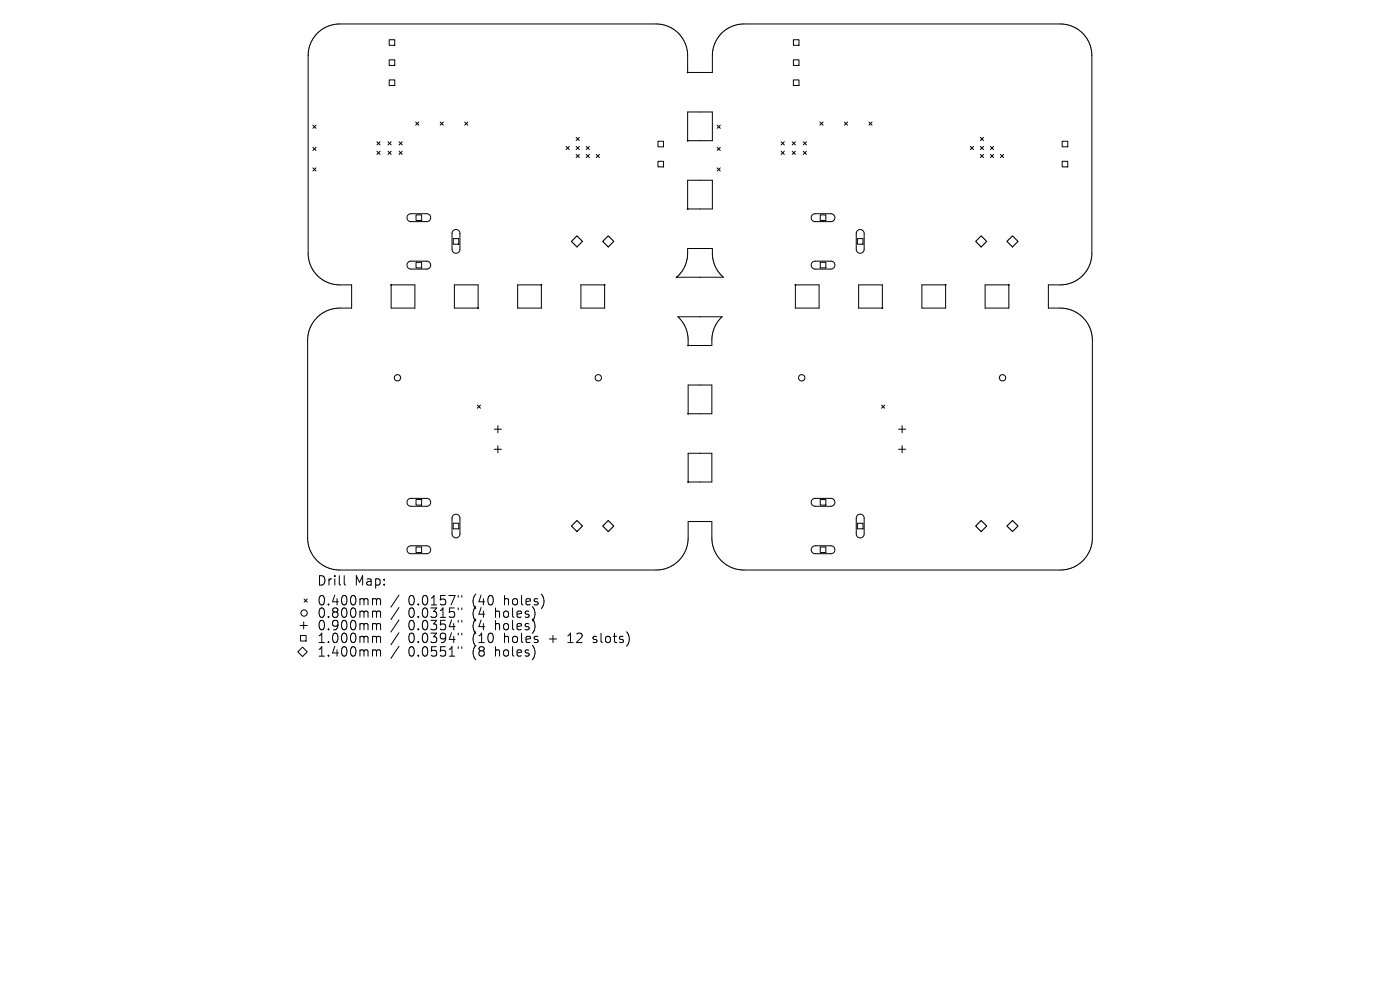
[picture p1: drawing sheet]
<svg xmlns="http://www.w3.org/2000/svg" width="297mm" height="210mm" viewBox="0 0 297 210" stroke-linecap="round" stroke-linejoin="round" font-family="sans-serif">
<defs><g id="words">
<g font-size="2.8">
<text x="67.2" y="124.5">Drill</text>
<text x="75.2" y="124.5">Map:</text>
<text x="67.2" y="128.7">0.400mm</text>
<text x="67.2" y="131.3">0.800mm</text>
<text x="86.6" y="128.7">0.0157&quot;</text>
<text x="86.6" y="131.3">0.0315&quot;</text>
<text x="100.4" y="128.7">(40</text>
<text x="100.4" y="131.3">(4</text>
<text x="105.3" y="131.3">holes)</text>
<text x="107.2" y="128.7">holes)</text>
<text x="67.2" y="134">0.900mm</text>
<text x="67.2" y="136.7">1.000mm</text>
<text x="86.6" y="134">0.0354&quot;</text>
<text x="86.6" y="136.7">0.0394&quot;</text>
<text x="100.4" y="134">(4</text>
<text x="100.4" y="136.7">(10</text>
<text x="105.3" y="134">holes)</text>
<text x="107.2" y="136.7">holes</text>
<text x="116.9" y="136.7">+</text>
<text x="121.1" y="136.7">12</text>
<text x="126.7" y="136.7">slots)</text>
<text x="67.2" y="139.6">1.400mm</text>
<text x="86.6" y="139.6">0.0551&quot;</text>
<text x="100.4" y="139.6">(8</text>
<text x="105.3" y="139.6">holes)</text>
</g>
</g></defs>
<g fill="none" stroke="#000" stroke-width=".21">
<path d="M67.5 6.9l1.9-1.3 2.3-.5h67.5a6.7 6.7 0 0 1 6.7 6.7v3.6h5.2v-3.6a6.7 6.7 0 0 1 6.7-6.7h67.1a6.7 6.7 0 0 1 6.7 6.7v41.9a6.7 6.7 0 0 1-6.7 6.7h-2.5v5h2.5a6.8 6.8 0 0 1 6.8 6.8v41.9a6.8 6.8 0 0 1-6.8 6.8h-67.1a6.8 6.8 0 0 1-6.8-6.8v-3.5h-5v3.5a6.8 6.8 0 0 1-6.8 6.8h-67.1a6.8 6.8 0 0 1-6.8-6.8v-41.9a6.8 6.8 0 0 1 6.8-6.8h2.5v-5h-2.5a6.7 6.7 0 0 1-6.7-6.7v-41.9a6.7 6.7 0 0 1 2.1-4.9zM82.6 8.4h1.1v1.2h-1.1zM82.6 12.7h1.1v1.2h-1.1zM82.6 17h1.1v1.1h-1.1zM168.3 8.4h1.2v1.2h-1.2zM168.3 12.7h1.2v1.2h-1.2zM168.3 17h1.2v1.1h-1.2zM66.4 26.6l.6 .6M66.4 31.2l.6 .7M66.4 35.6l.6 .7M67 26.6l-.6 .6M67 31.2l-.6 .7"/>
<path d="M67 35.6l-.6 .7M80 30.1l.6 .6M80 32.1l.6 .7M80.6 30.1l-.6 .6M80.6 32.1l-.6 .7M82.3 30.1l.7 .6M82.3 32.1l.7 .7M83 30.1l-.7 .6M83 32.1l-.7 .7M84.7 30.1l.6 .6M84.7 32.1l.6 .7M85.3 30.1l-.6 .6"/>
<path d="M85.3 32.1l-.6 .7M88.2 25.9l.7 .7M88.9 25.9l-.7 .7M93.4 25.9l.7 .7M94.1 25.9l-.7 .7M98.6 25.9l.7 .7M99.3 25.9l-.7 .7M120.1 31.1l.7 .6M120.8 31.1l-.7 .6M122.2 29.1l.7 .7M122.2 31.1l.7 .6M122.2 32.8l.7 .6"/>
<path d="M122.9 29.1l-.7 .7M122.9 31.1l-.7 .6M122.9 32.8l-.7 .6M124.4 31.1l.6 .6M124.4 32.8l.6 .6M125 31.1l-.6 .6M125 32.8l-.6 .6M126.5 32.8l.7 .6M127.2 32.8l-.7 .6M139.6 30h1.2v1.1h-1.2zM139.6 34.2h1.2v1.2h-1.2zM145.9 38.2h5.2v6.1h-5.2z"/>
<path d="M145.9 23.8h5.2v6h-5.2zM152.1 26.6l.7 .6M152.1 31.2l.7 .7M152.1 35.6l.7 .7M152.8 26.6l-.7 .6M152.8 31.2l-.7 .7M152.8 35.6l-.7 .7M165.7 30.1l.7 .6M165.7 32.1l.7 .7M166.4 30.1l-.7 .6M166.4 32.1l-.7 .7M168.1 30.1l.6 .6"/>
<path d="M168.1 32.1l.6 .7M168.7 30.1l-.6 .6M168.7 32.1l-.6 .7M170.4 30.1l.7 .6M170.4 32.1l.7 .7M171.1 30.1l-.7 .6M171.1 32.1l-.7 .7M173.9 25.9l.7 .7M174.6 25.9l-.7 .7M179.1 25.9l.7 .7M179.8 25.9l-.7 .7M184.3 25.9l.7 .7"/>
<path d="M185 25.9l-.7 .7M205.9 31.1l.6 .6M206.5 31.1l-.6 .6M208 29.1l.7 .7M208 31.1l.7 .6M208 32.8l.7 .6M208.7 29.1l-.7 .7M208.7 31.1l-.7 .6M208.7 32.8l-.7 .6M210.1 31.1l.7 .6M210.1 32.8l.7 .6M210.8 31.1l-.7 .6"/>
<path d="M210.8 32.8l-.7 .6M212.2 32.8l.7 .6M212.9 32.8l-.7 .6M225.3 30h1.2v1.1h-1.2zM225.3 34.2h1.2v1.2h-1.2zM86.6 45.6l.5-.3h3.4a.84 .84 0 0 1 .9 .9 .84 .84 0 0 1-.9 .8h-3.3a.84 .84 0 0 1-.8-.5 .84 .84 0 0 1 .2-.9zM86.6 55.6l.5-.2h3.4a.84 .84 0 0 1 .9 .8 .84 .84 0 0 1-.9 .9h-3.3a.84 .84 0 0 1-.8-.5 .84 .84 0 0 1 .2-1zM88.3 45.6h1.1v1.2h-1.1zM88.3 55.6h1.1v1.2h-1.1zM96.1 50.6h1.2v1.2h-1.2zM96.1 48.9a.84 .84 0 0 1 1-.1 .84 .84 0 0 1 .5 .7v3.4a.84 .84 0 0 1-.9 .8 .84 .84 0 0 1-.8-.8v-3.4zM145.9 52.7h5.2a7.5 7.5 0 0 0 .7 4l.7 1.1 1 1h-10a6.7 6.7 0 0 0 2.4-5.1z"/>
<path d="M172.3 45.6l.6-.3h3.4a.84 .84 0 0 1 .8 .9 .84 .84 0 0 1-.8 .8h-3.4a.84 .84 0 0 1-.7-.5 .84 .84 0 0 1 .1-.9zM172.3 55.6l.6-.2h3.4a.84 .84 0 0 1 .8 .8 .84 .84 0 0 1-.8 .9h-3.4a.84 .84 0 0 1-.7-.5 .84 .84 0 0 1 .1-1zM174 45.6h1.2v1.2h-1.2zM174 55.6h1.2v1.2h-1.2zM181.9 50.6h1.2v1.2h-1.2zM181.9 48.9a.84 .84 0 0 1 .9-.1 .84 .84 0 0 1 .5 .7v3.4a.84 .84 0 0 1-.8 .8 .84 .84 0 0 1-.9-.8l.1-3.4zM83 60.4h5v5h-5zM96.4 60.4h5v5h-5zM109.8 60.4h5v5h-5zM123.2 60.4h5.1v5h-5.1zM143.8 67.2h9.4a6.8 6.8 0 0 0-2.2 5v1.1h-5v-1.1a6.8 6.8 0 0 0-2.2-5zM168.7 60.4h5.1v5h-5.1z"/>
<path d="M182.2 60.4h5v5h-5zM195.6 60.4h5v5h-5zM209 60.4h5v5h-5zM101.3 85.9l.6 .7M101.9 85.9l-.6 .7M104.9 91h1.5M104.9 95.3h1.5M105.6 90.3v1.5M105.6 94.5v1.6M146 96.2h5v6h-5zM146 81.7h5v6.1h-5zM187 85.9l.7 .7"/>
<path d="M187.7 85.9l-.7 .7M190.6 91h1.5M190.6 95.3h1.5M191.4 90.3v1.5M191.4 94.5v1.6M86.6 106l.5-.3h3.4a.84 .84 0 0 1 .9 .9 .84 .84 0 0 1-.9 .8h-3.3a.84 .84 0 0 1-.8-.5 .84 .84 0 0 1 .2-.9zM86.6 116l.5-.2h3.4a.84 .84 0 0 1 .9 .8 .84 .84 0 0 1-.9 .9h-3.3a.84 .84 0 0 1-.8-.6 .84 .84 0 0 1 .2-.9zM88.3 106h1.1v1.1h-1.1zM88.3 116h1.1v1.2h-1.1zM96.1 111h1.2v1.2h-1.2zM96.1 109.3a.84 .84 0 0 1 1-.2 .84 .84 0 0 1 .5 .8v3.4a.84 .84 0 0 1-.9 .8 .84 .84 0 0 1-.8-.8v-3.5zM172.3 106l.6-.3h3.4a.84 .84 0 0 1 .8 .9 .84 .84 0 0 1-.8 .8h-3.4a.84 .84 0 0 1-.7-.5 .84 .84 0 0 1 .1-.9z"/>
<path d="M172.3 116l.6-.2h3.4a.84 .84 0 0 1 .8 .8 .84 .84 0 0 1-.8 .9h-3.4a.84 .84 0 0 1-.7-.6 .84 .84 0 0 1 .1-.9zM174 106h1.2v1.1h-1.2zM174 116h1.2v1.2h-1.2zM181.9 111h1.2v1.2h-1.2zM181.9 109.3a.84 .84 0 0 1 .9-.2 .84 .84 0 0 1 .5 .8v3.4a.84 .84 0 0 1-.8 .8 .84 .84 0 0 1-.9-.8l.1-3.5zM63.7 132.7h1.5M63.7 134.8h1.2v1.2h-1.2zM64.2 137.3l1 1-1 1-1-1zM64.4 131.9v1.5M64.5 127.1l.7 .6M65.2 127.1l-.7 .6M73 122.1v1.7l.3 .3"/>
<path d="M79.3 127l.5 .1 .1 .2M79.3 129.6h.3l.3 .3M79.3 132.3h.3l.3 .3M79.3 135l.5 .1 .1 .2M79.3 137.9h.3l.3 .2M79.9 127.3l.3-.3 .4 .1 .1 1.2M79.9 127.3v1M79.9 129.9v1.1M79.9 132.6v1M79.9 135.3v1M79.9 138.1v1.1M79.9 129.9l.3-.3 .4 .1 .1 1.3"/>
<path d="M79.9 132.6l.3-.3 .4 .1 .1 1.2M79.9 135.3l.3-.3 .4 .1 .1 1.2M79.9 138.1l.3-.2h.4l.1 1.3M84.6 126.2l-1.7 2.6M84.6 128.9l-1.7 2.5M84.6 131.5l-1.7 2.6M84.6 134.2l-1.7 2.6M84.6 137.1l-1.7 2.6M97.2 126.3v.4M97.2 129v.3M97.2 131.6v.4M97.2 134.3v.4"/>
<path d="M97.2 137.2v.4M98 126.3v.4M98 129v.3M98 131.6v.4M98 134.3v.4M98 137.2v.4M125.8 136.2l.2 .1M125.9 135.1v.4"/>
<circle cx="84.3" cy="80.1" r=".67"/>
<circle cx="126.9" cy="80.1" r=".67"/>
<circle cx="170.1" cy="80.1" r=".67"/>
<circle cx="212.7" cy="80.1" r=".67"/>
<circle cx="64.5" cy="130" r=".67"/>
</g>
<g fill="#000" stroke="#000" stroke-width=".21">
<circle cx="145.9" cy="15.4" r=".08"/>
<circle cx="145.9" cy="29.8" r=".08"/>
<circle cx="143.5" cy="58.8" r=".08"/>
<circle cx="145.9" cy="44.3" r=".08"/>
<circle cx="83" cy="60.4" r=".08"/>
<circle cx="101.4" cy="65.4" r=".08"/>
<circle cx="114.8" cy="60.4" r=".08"/>
<circle cx="128.3" cy="60.4" r=".08"/>
<circle cx="146" cy="73.3" r=".08"/>
<circle cx="168.7" cy="60.4" r=".08"/>
<circle cx="187.2" cy="65.4" r=".08"/>
<circle cx="200.6" cy="60.4" r=".08"/>
<circle cx="214" cy="60.4" r=".08"/>
<circle cx="146" cy="87.8" r=".08"/>
<circle cx="146" cy="102.2" r=".08"/>
</g>
<path d="M122.4 50l1.2 1.2-1.2 1.2-1.2-1.2zM129 50l1.2 1.2-1.2 1.2-1.1-1.2zM208.2 50l1.1 1.2-1.1 1.2-1.2-1.2zM214.8 50l1.2 1.2-1.2 1.2-1.2-1.2zM121.2 111.6l1.2-1.2 1.2 1.2-1.2 1.2zM129 110.4l1.2 1.2-1.2 1.2-1.1-1.2zM208.2 110.4l1.1 1.2-1.1 1.2-1.2-1.2zM214.8 110.4l1.2 1.2-1.2 1.2-1.2-1.2z" fill="none" stroke="#000" stroke-width=".23"/>
<use href="#words"/>
</svg>
